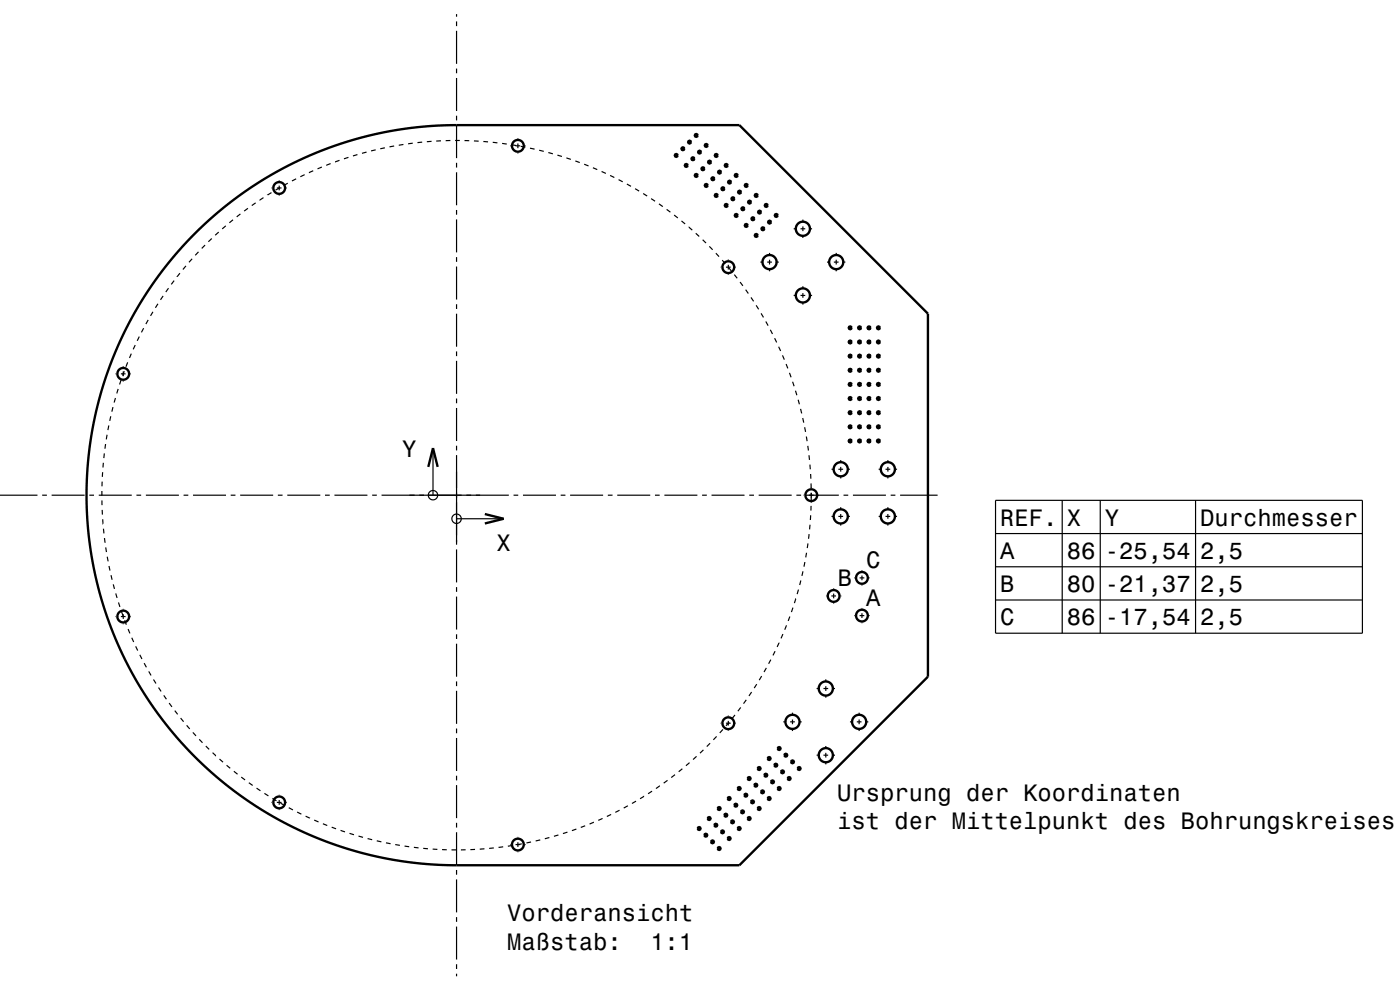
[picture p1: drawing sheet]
<svg xmlns="http://www.w3.org/2000/svg" width="297mm" height="210mm" viewBox="0 0 297 210" stroke-linecap="round" stroke-linejoin="round" font-family="sans-serif">
<defs><g id="words">
<g font-size="5">
<text x="85.3" y="96.9">Y</text>
<text x="212.2" y="111.5">REF.</text>
<text x="226.3" y="111.5">X</text>
<text x="234.4" y="111.5">Y</text>
<text x="254.6" y="111.5">Durchmesser</text>
<text x="105.3" y="116.9">X</text>
<text x="212.2" y="118.5">A</text>
<text x="226.3" y="118.5">86</text>
<text x="234.4" y="118.5">-25,54</text>
<text x="254.6" y="118.5">2,5</text>
<text x="177.7" y="124.3">B</text>
<text x="183.7" y="120.5">C</text>
<text x="212.2" y="125.6">B</text>
<text x="226.3" y="125.6">80</text>
<text x="234.4" y="125.6">-21,37</text>
<text x="254.6" y="125.6">2,5</text>
<text x="183.7" y="128.5">A</text>
<text x="212.2" y="132.6">C</text>
<text x="226.3" y="132.6">86</text>
<text x="234.4" y="132.6">-17,54</text>
<text x="254.6" y="132.6">2,5</text>
<text x="177.6" y="169.9">Ursprung der Koordinaten</text>
<text x="177.6" y="175.9">ist der Mittelpunkt des Bohrungskreises</text>
<text x="107.6" y="195.4">Vorderansicht</text>
<text x="107.6" y="201.4">Maßstab:</text>
<text x="138" y="201.4">1:1</text>
</g>
</g></defs>
<g fill="none" stroke="#000" stroke-width=".5">
<path d="M41.3 49.6l4.4-4.1 4.1-3.3 5.1-3.5 5.2-3 5.4-2.6 5.4-2.1 5.4-1.7 5.4-1.3 6.9-1 7-.4 61.3-.1 40 40v77l-40 40h-60.7l-4.2-.1-4-.4-4.2-.6-3.9-.7-3.9-1-4.1-1.2-4-1.5-3.9-1.6-3.8-1.9-4.1-2.4-4-2.6-3.4-2.5-3.5-2.8-3.1-2.9-3.3-3.4-2.9-3.5-2.8-3.5-2.2-3.3-2.2-3.7-2.1-3.9-1.6-3.4-1.8-4.4-1.6-4.8-1.1-4.1-.8-3.9-.7-4.7-.5-4.2-.1-4.3v-5l.4-4.2 .4-3.7 .8-4.4 1.1-4.4 1.3-4.3 1.6-4.5 1.7-3.9 2.2-4.2 2.2-3.9 2.5-3.8 2.5-3.4 2.6-3.1zM90.9 99l1-4 1 4M102.9 109l4 1-4 1"/>
<circle cx="59.2" cy="39.9" r="1.25"/>
<circle cx="109.9" cy="30.9" r="1.25"/>
<circle cx="143.5" cy="33" r=".3"/>
<circle cx="144.9" cy="31.6" r=".3"/>
<circle cx="145.6" cy="35.1" r=".3"/>
<circle cx="146.3" cy="30.1" r=".3"/>
<circle cx="147" cy="33.7" r=".3"/>
<circle cx="147.7" cy="28.7" r=".3"/>
<circle cx="147.7" cy="37.2" r=".3"/>
<circle cx="148.4" cy="32.3" r=".3"/>
<circle cx="149.1" cy="35.8" r=".3"/>
<circle cx="149.8" cy="39.3" r=".3"/>
<circle cx="149.8" cy="30.8" r=".3"/>
<circle cx="150.5" cy="34.4" r=".3"/>
<circle cx="151.2" cy="37.9" r=".3"/>
<circle cx="151.9" cy="33" r=".3"/>
<circle cx="152.6" cy="36.5" r=".3"/>
<circle cx="154.1" cy="35.1" r=".3"/>
<circle cx="154.8" cy="38.6" r=".3"/>
<circle cx="156.2" cy="37.2" r=".3"/>
<circle cx="158.3" cy="39.3" r=".3"/>
<circle cx="151.9" cy="41.5" r=".3"/>
<circle cx="153.4" cy="40" r=".3"/>
<circle cx="154.1" cy="43.6" r=".3"/>
<circle cx="154.5" cy="56.7" r="1.25"/>
<circle cx="155.5" cy="42.2" r=".3"/>
<circle cx="156.2" cy="45.7" r=".3"/>
<circle cx="156.9" cy="40.7" r=".3"/>
<circle cx="157.6" cy="44.3" r=".3"/>
<circle cx="158.3" cy="47.8" r=".3"/>
<circle cx="159" cy="42.9" r=".3"/>
<circle cx="159.7" cy="46.4" r=".3"/>
<circle cx="160.4" cy="49.9" r=".3"/>
<circle cx="160.4" cy="41.5" r=".3"/>
<circle cx="161.1" cy="45" r=".3"/>
<circle cx="161.8" cy="48.5" r=".3"/>
<circle cx="162.5" cy="43.6" r=".3"/>
<circle cx="163.3" cy="47.1" r=".3"/>
<circle cx="163.3" cy="55.6" r="1.5"/>
<circle cx="164.7" cy="45.7" r=".3"/>
<circle cx="170.3" cy="48.5" r="1.5"/>
<circle cx="177.4" cy="55.6" r="1.5"/>
<circle cx="26.1" cy="79.3" r="1.25"/>
<circle cx="170.3" cy="62.7" r="1.5"/>
<circle cx="180.4" cy="75.5" r=".3"/>
<circle cx="180.4" cy="69.5" r=".3"/>
<circle cx="180.4" cy="78.5" r=".3"/>
<circle cx="180.4" cy="72.5" r=".3"/>
<circle cx="182.4" cy="75.5" r=".3"/>
<circle cx="182.4" cy="69.5" r=".3"/>
<circle cx="182.4" cy="78.5" r=".3"/>
<circle cx="182.4" cy="72.5" r=".3"/>
<circle cx="184.4" cy="75.5" r=".3"/>
<circle cx="184.4" cy="69.5" r=".3"/>
<circle cx="184.4" cy="78.5" r=".3"/>
<circle cx="184.4" cy="72.5" r=".3"/>
<circle cx="186.4" cy="75.5" r=".3"/>
<circle cx="186.4" cy="69.5" r=".3"/>
<circle cx="186.4" cy="78.5" r=".3"/>
<circle cx="186.4" cy="72.5" r=".3"/>
<circle cx="178.4" cy="99.5" r="1.5"/>
<circle cx="180.4" cy="90.5" r=".3"/>
<circle cx="180.4" cy="84.5" r=".3"/>
<circle cx="180.4" cy="87.5" r=".3"/>
<circle cx="180.4" cy="81.5" r=".3"/>
<circle cx="180.4" cy="93.5" r=".3"/>
<circle cx="182.4" cy="90.5" r=".3"/>
<circle cx="182.4" cy="84.5" r=".3"/>
<circle cx="182.4" cy="87.5" r=".3"/>
<circle cx="182.4" cy="81.5" r=".3"/>
<circle cx="182.4" cy="93.5" r=".3"/>
<circle cx="184.4" cy="90.5" r=".3"/>
<circle cx="184.4" cy="84.5" r=".3"/>
<circle cx="184.4" cy="87.5" r=".3"/>
<circle cx="184.4" cy="81.5" r=".3"/>
<circle cx="184.4" cy="93.5" r=".3"/>
<circle cx="186.4" cy="90.5" r=".3"/>
<circle cx="186.4" cy="84.5" r=".3"/>
<circle cx="186.4" cy="87.5" r=".3"/>
<circle cx="186.4" cy="81.5" r=".3"/>
<circle cx="186.4" cy="93.5" r=".3"/>
<circle cx="188.4" cy="99.5" r="1.5"/>
<circle cx="172.1" cy="105" r="1.25"/>
<circle cx="178.4" cy="109.5" r="1.5"/>
<circle cx="188.4" cy="109.5" r="1.5"/>
<circle cx="26.1" cy="130.8" r="1.25"/>
<circle cx="176.9" cy="126.4" r="1.25"/>
<circle cx="182.9" cy="130.6" r="1.25"/>
<circle cx="182.9" cy="122.6" r="1.25"/>
<circle cx="154.5" cy="153.4" r="1.25"/>
<circle cx="165.3" cy="158.8" r=".3"/>
<circle cx="168.1" cy="153.1" r="1.5"/>
<circle cx="175.2" cy="146" r="1.5"/>
<circle cx="182.3" cy="153.1" r="1.5"/>
<circle cx="59.2" cy="170.2" r="1.25"/>
<circle cx="109.9" cy="179.2" r="1.25"/>
<circle cx="148.3" cy="175.7" r=".3"/>
<circle cx="149.7" cy="177.2" r=".3"/>
<circle cx="150.4" cy="173.6" r=".3"/>
<circle cx="151.1" cy="178.6" r=".3"/>
<circle cx="151.9" cy="175" r=".3"/>
<circle cx="152.6" cy="180" r=".3"/>
<circle cx="152.6" cy="171.5" r=".3"/>
<circle cx="153.3" cy="176.5" r=".3"/>
<circle cx="154" cy="172.9" r=".3"/>
<circle cx="154.7" cy="177.9" r=".3"/>
<circle cx="154.7" cy="169.4" r=".3"/>
<circle cx="155.4" cy="174.3" r=".3"/>
<circle cx="156.1" cy="170.8" r=".3"/>
<circle cx="156.8" cy="167.3" r=".3"/>
<circle cx="156.8" cy="175.7" r=".3"/>
<circle cx="157.5" cy="172.2" r=".3"/>
<circle cx="158.2" cy="168.7" r=".3"/>
<circle cx="158.9" cy="173.6" r=".3"/>
<circle cx="158.9" cy="165.1" r=".3"/>
<circle cx="159.6" cy="170.1" r=".3"/>
<circle cx="160.3" cy="166.6" r=".3"/>
<circle cx="161" cy="163" r=".3"/>
<circle cx="161" cy="171.5" r=".3"/>
<circle cx="161.8" cy="168" r=".3"/>
<circle cx="162.5" cy="164.4" r=".3"/>
<circle cx="163.2" cy="160.9" r=".3"/>
<circle cx="163.2" cy="169.4" r=".3"/>
<circle cx="163.9" cy="165.8" r=".3"/>
<circle cx="164.6" cy="162.3" r=".3"/>
<circle cx="165.3" cy="167.3" r=".3"/>
<circle cx="166" cy="163.7" r=".3"/>
<circle cx="166.7" cy="160.2" r=".3"/>
<circle cx="167.4" cy="165.1" r=".3"/>
<circle cx="168.1" cy="161.6" r=".3"/>
<circle cx="169.5" cy="163" r=".3"/>
<circle cx="175.2" cy="160.2" r="1.5"/>
</g>
<g fill="none" stroke="#000" stroke-width=".25">
<path d="M96.9 3v.5M96.9 4.5v1M96.9 6.5v7M96.9 14.5v1M96.9 16.5v7M57.6 39.9h.1M58.7 39.9h1M59.2 38.2v.2M59.2 39.4v1M59.3 39.8l-.9 .5M60.7 39.9h.2M61.1 38.9l-.9 .4"/>
<path d="M62.8 37.9l-.9 .5M64.6 37.1l-.9 .4M66.4 36.2l-.9 .4M68.3 35.4l-.9 .4M70.1 34.7l-.9 .4M72 34l-.9 .3M73.9 33.4l-.9 .3M75.8 32.8l-.9 .3M77.8 32.3l-1 .2M79.7 31.8l-1 .2M81.7 31.4l-1 .2M83.6 31l-1 .2"/>
<path d="M85.6 30.6l-1 .2M87.6 30.4l-1 .1M89.6 30.2l-1 .1M91.5 30l-.9 .1M93.5 29.9h-1M95.5 29.8h-1M96.5 29.8h1M96.9 24.5v1M96.9 26.5v7M96.9 34.5v1M96.9 36.5v7M98.5 29.8h1"/>
<path d="M100.5 29.9h1M102.5 30l1 .1M104.5 30.2l1 .1M106.5 30.4l1 .2M108.2 30.9h.2M108.5 30.7l1 .2M109.4 30.9h1M109.9 29.3v.1M109.9 30.4v1M109.9 32.4v.2M110.5 31l1 .2M111.4 30.9h.1"/>
<path d="M112.4 31.4l1 .2M114.4 31.9l1 .2M116.3 32.4l1 .2M118.2 32.9l1 .3M120.2 33.5l.9 .3M122.1 34.1l.9 .4M123.9 34.8l1 .4M125.8 35.6l.9 .4M127.6 36.4l.9 .4M129.4 37.2l.9 .5M131.2 38.1l.9 .5M133 39l.9 .5"/>
<path d="M143.1 33h.7M143.5 32.6v.8M144.5 31.6h.8M144.9 31.2v.7M145.2 35.1h.8M145.6 34.7v.8M145.9 30.1h.8M146.3 29.8v.7M146.6 33.7h.8M147 33.3v.8M147.3 37.2h.8M147.3 28.7h.8"/>
<path d="M147.7 28.3v.8M147.7 36.8v.8M148 32.3h.8M148.4 31.9v.8M148.7 35.8h.8M149.1 35.4v.8M149.4 39.3h.8M149.4 30.9h.8M149.8 30.5v.7M149.8 38.9v.8M150.1 34.4h.8M150.5 34v.8"/>
<path d="M150.8 37.9h.8M151.2 37.5v.8M151.5 33h.8M151.9 32.6v.8M152.3 36.5h.7M152.6 36.1v.8M153.4 39.7v.7M153.7 35.1h.8M154.1 34.7v.8M154.4 38.6h.8M154.8 38.2v.8M155.8 37.2h.8"/>
<path d="M156.2 36.8v.8M157.9 39.3h.8M158.3 38.9v.8M36.9 59.5l-.6 .8M38.2 57.9l-.7 .8M39.4 56.4l-.6 .8M40.8 54.9l-.7 .7M42.1 53.4l-.7 .8M43.5 52l-.7 .7M44.9 50.6l-.7 .7M46.4 49.2l-.7 .7M47.9 47.9l-.8 .7"/>
<path d="M49.4 46.6l-.7 .7M51 45.4l-.8 .6M52.6 44.2l-.8 .6M54.2 43l-.8 .6M55.9 41.9l-.8 .6M57.6 40.9l-.9 .5M59.2 41.4v.1M96.9 44.5v1M96.9 46.5v7M96.9 54.5v1M96.9 56.5v7M134.7 40l.9 .5"/>
<path d="M136.4 41.1l.9 .5M138.1 42.1l.9 .6M139.8 43.3l.8 .5M141.4 44.4l.8 .6M143 45.6l.8 .6M144.6 46.9l.7 .6M146.1 48.2l.8 .6M147.6 49.5l.7 .7M149.1 50.9l.7 .7M150.5 52.3l.7 .7M151.5 41.5h.8M151.9 53.7l.6 .7"/>
<path d="M151.9 41.1v.7M152.9 56.7h.1M153 40h.7M153.2 55.2l.7 .7M153.7 43.6h.8M154 56.7h1M154.1 43.2v.8M154.5 55v.2M154.5 56.2v1M154.5 58.2v.1M154.5 56.7l.7 .8M155.1 42.2h.8"/>
<path d="M155.5 41.8v.8M155.8 58.2l.6 .8M155.8 45.7h.8M156 56.7h.1M156.2 45.3v.8M156.5 40.7h.8M156.9 40.4v.7M157 59.8l.6 .8M157.2 44.3h.8M157.6 43.9v.8M157.9 47.8h.8M158.3 47.4v.8"/>
<path d="M158.6 42.9h.8M159 42.5v.8M159.3 46.4h.8M159.7 46v.8M160 41.5h.8M160 49.9h.8M160.4 41.1v.7M160.4 49.6v.7M160.7 45h.8M161.1 44.6v.8M161.3 55.6h.5M161.4 48.5h.8"/>
<path d="M161.8 48.1v.8M162.2 43.6h.7M162.5 43.2v.8M162.8 55.6h1M162.9 47.1h.7M163.3 46.7v.8M163.3 53.6v.5M163.3 55.1v1M163.3 57.1v.4M164.3 45.7h.8M164.7 45.3v.8M164.8 55.6h.4"/>
<path d="M168.4 48.5h.4M169.8 48.5h1M170.3 46.6v.4M170.3 48v1M170.3 50v.5M171.8 48.5h.5M175.4 55.6h.5M176.9 55.6h1M177.4 53.6v.5M177.4 55.1v1M177.4 57.1v.4M178.9 55.6h.4"/>
<path d="M24.5 79.3h.1M25.6 79.3h1M26.1 77.7v.1M26.1 78.8v1M26.4 78.7l-.4 1M27.1 76.9l-.4 .9M27.6 79.3h.2M27.9 75l-.4 .9M28.7 73.2l-.4 .9M29.6 71.4l-.5 .9M30.5 69.6l-.5 .9M31.4 67.9l-.5 .8"/>
<path d="M32.4 66.1l-.5 .9M33.5 64.4l-.5 .9M34.6 62.8l-.5 .8M35.8 61.1l-.6 .8M96.9 64.5v1M96.9 66.5v7M96.9 74.5v1M96.9 76.5v7M158.2 61.4l.6 .9M159.3 63.1l.6 .8M160.4 64.8l.5 .8M161.5 66.5l.5 .8"/>
<path d="M162.5 68.2l.4 .9M163.4 70l.5 .8M164.3 71.7l.5 .9M165.2 73.5l.4 1M166 75.4l.4 .9M166.8 77.2l.3 1M167.5 79.1l.3 .9M168.4 62.7h.4M169.8 62.7h1M170.3 60.7v.5M170.3 62.2v1M170.3 64.2v.4"/>
<path d="M171.8 62.7h.5M180 75.5h.7M180 78.5h.7M180 72.5h.7M180 69.5h.7M180.4 69.2v.7M180.4 72.2v.7M180.4 75.2v.7M180.4 78.2v.7M182 75.5h.7M182 78.5h.7M182 72.5h.7"/>
<path d="M182 69.5h.7M182.4 69.2v.7M182.4 72.2v.7M182.4 75.2v.7M182.4 78.2v.7M184 75.5h.7M184 78.5h.7M184 72.5h.7M184 69.5h.7M184.4 69.2v.7M184.4 72.2v.7M184.4 75.2v.7"/>
<path d="M184.4 78.2v.7M186 75.5h.7M186 78.5h.7M186 72.5h.7M186 69.5h.7M186.4 69.2v.7M186.4 72.2v.7M186.4 75.2v.7M186.4 78.2v.7M21.9 98.2l-.1 1M22.1 96.2l-.1 1M22.4 94.2l-.1 1"/>
<path d="M22.7 92.2l-.2 1M23.1 90.3l-.2 .9M23.5 88.3l-.2 1M24 86.4l-.3 .9M24.5 84.4l-.3 1M25.1 82.5l-.3 1M25.7 80.6l-.3 1M26.1 80.8v.1M91.9 95v10M96.9 84.5v1M96.9 86.5v7M96.9 94.5v1"/>
<path d="M96.9 96.5v19M168.1 81l.4 .9M168.8 82.9l.2 .9M169.3 84.8l.3 1M169.8 86.7l.3 1M170.3 88.7l.2 1M170.7 90.6l.2 1M171.1 92.6l.1 1M171.4 94.6l.1 1M171.6 96.6l.1 1M171.8 98.5l.1 1M176.4 99.5h.5"/>
<path d="M177.9 99.5h1M178.4 97.6v.4M178.4 99v1M179.9 99.5h.4M180 87.5h.7M180 84.5h.7M180 81.5h.7M180 90.5h.7M180 93.5h.7M180.4 81.2v.7M180.4 84.2v.7M180.4 87.2v.7"/>
<path d="M180.4 90.2v.7M180.4 93.2v.7M182 87.5h.7M182 84.5h.7M182 81.5h.7M182 90.5h.7M182 93.5h.7M182.4 81.2v.7M182.4 84.2v.7M182.4 87.2v.7M182.4 90.2v.7M182.4 93.2v.7"/>
<path d="M184 87.5h.7M184 84.5h.7M184 81.5h.7M184 90.5h.7M184 93.5h.7M184.4 81.2v.7M184.4 84.2v.7M184.4 87.2v.7M184.4 90.2v.7M184.4 93.2v.7M186 87.5h.7M186 84.5h.7"/>
<path d="M186 81.5h.7M186 90.5h.7M186 93.5h.7M186.4 81.2v.7M186.4 84.2v.7M186.4 87.2v.7M186.4 90.2v.7M186.4 93.2v.7M186.4 99.5h.5M187.9 99.5h1M188.4 97.6v.4M188.4 99v1"/>
<path d="M189.9 99.5h.4M0 105h7.9M8.9 105h1M10.9 105h7M18.9 105h1M20.9 105h7M21.6 104.2v1M21.6 106.2v1M21.7 102.2l-.1 1M21.7 108.2v1M21.8 100.2l-.1 1M21.8 110.2l.1 .9"/>
<path d="M21.9 112.1l.1 1M22.2 114.1l.1 1M22.4 116.1l.2 1M22.8 118.1l.1 1M28.9 105h1M30.9 105h7M38.9 105h1M40.9 105h7M48.9 105h1M50.9 105h7M58.9 105h1M60.9 105h7"/>
<path d="M68.9 105h1M70.9 105h7M78.9 105h1M80.9 105h27M96.9 116.5v7M96.9 110h10M108.9 105h1M110.9 105h7M118.9 105h1M120.9 105h7M128.9 105h1M130.9 105h7"/>
<path d="M138.9 105h1M140.9 105h7M148.9 105h1M150.9 105h7M158.9 105h1M160.9 105h7M168.9 105h1M170.5 105h.1M170.7 119.2l-.1 1M170.9 105h7M171.1 117.3l-.2 .9M171.4 115.3l-.1 1"/>
<path d="M171.6 113.3l-.1 1M171.8 111.3l-.1 1M172 100.5v1M172 109.3l-.1 1M172.1 102.5v1v-.1M172.1 107.3l-.1 1M172.1 105v-.5v1M172.1 105.3v1M172.1 106.5v.2M176.4 109.5h.5M177.9 109.5h1M178.4 101v.5"/>
<path d="M178.4 107.6v.4M178.4 109v1M178.4 111v.5M178.9 105h1M179.9 109.5h.4M180.9 105h7M186.4 109.5h.5M187.9 109.5h1M188.4 101v.5M188.4 107.6v.4M188.4 109v1M188.4 111v.5"/>
<path d="M188.9 105h1M189.9 109.5h.4M190.9 105h8M211.2 106.1h77.8v28.2h-77.8zM211.2 113.2h77.8M225.3 106.1v28.2M233.4 106.1v28.2M253.6 106.1v28.2M23.1 120.1l.2 .9M23.6 122l.2 1M24 124l.3 .9M24.5 130.8h.1"/>
<path d="M24.6 125.9l.2 .9M25.1 127.8l.3 .9M25.6 130.8h1M25.8 129.7l.3 .9M26.1 129.2v.1M26.1 130.3v1M26.1 132.3v.1M26.4 131.6l.4 .9M27.2 133.4l.4 1M27.6 130.8h.2M28 135.3l.4 .9M28.8 137.1l.4 .9"/>
<path d="M29.7 138.9l.4 .9M96.9 124.5v1M96.9 126.5v7M96.9 134.5v1M96.9 136.5v7M163.5 139.9l-.4 .9M164.4 138.1l-.4 .9M165.3 136.3l-.4 .9M166.1 134.5l-.4 .9M166.8 132.6l-.3 1M167.6 130.8l-.4 .9M168.2 128.9l-.3 .9"/>
<path d="M168.8 127l-.3 .9M169.4 125.1l-.3 .9M169.9 123.1l-.3 1M170.3 121.2l-.2 1M175.2 126.4h.2M176.4 126.4h1M176.9 124.8v.1M176.9 125.9v1M176.9 127.9v.1M178.4 126.4h.1M181.2 122.6h.2M181.2 130.6h.2"/>
<path d="M182.4 122.6h1M182.4 130.6h1M182.9 121v.1M182.9 122.1v1M182.9 124.1v.1M182.9 129v.1M182.9 130.1v1M182.9 132.1v.1M184.4 122.6h.1M184.4 130.6h.1M211.2 120.2h77.8M211.2 127.3h77.8"/>
<path d="M30.6 140.7l.5 .8M31.6 142.4l.5 .9M32.6 144.1l.5 .9M33.6 145.8l.6 .9M34.7 147.5l.6 .8M35.9 149.1l.6 .8M37.1 150.7l.6 .8M38.3 152.3l.7 .8M39.6 153.9l.6 .7M40.9 155.4l.7 .7M42.3 156.8l.7 .8M43.7 158.3l.7 .7"/>
<path d="M45.1 159.7l.7 .6M96.9 144.5v1M96.9 146.5v7M96.9 154.5v1M96.9 156.5v7M149.2 159.1l-.7 .7M150.6 157.7l-.7 .7M152 156.2l-.7 .7M152.9 153.4h.1M153.4 154.7l-.7 .8M154 153.4h1M154.5 151.8v.1"/>
<path d="M154.5 152.9v1M154.5 154.9v.1M154.7 153.2l-.7 .8M155.9 151.7l-.6 .7M156 153.4h.1M157.1 150.1l-.6 .8M158.3 148.4l-.6 .9M159.4 146.8l-.5 .8M160.5 145.1l-.5 .9M161.6 143.4l-.5 .9M162.6 141.7l-.5 .9M164.9 158.8h.8"/>
<path d="M165.3 158.4v.8M166.2 153.1h.4M166.7 159.8v.8M167.6 153.1h1M168.1 151.2v.4M168.1 152.6v1M168.1 154.6v.5M169.6 153.1h.5M173.2 146.1h.5M174.7 146.1h1M175.2 144.1v.5M175.2 145.5v1.1"/>
<path d="M175.2 147.5v.5M175.2 158.2v.5M175.2 159.7v1M176.7 146.1h.4M180.3 153.1h.5M181.8 153.1h1M182.3 151.2v.4M182.3 152.6v1M182.3 154.6v.5M183.8 153.1h.4M46.6 161l.7 .7M48.1 162.3l.7 .7"/>
<path d="M49.6 163.6l.8 .6M51.2 164.8l.8 .6M52.8 166l.8 .6M54.4 167.2l.9 .5M56.1 168.3l.8 .5M57.6 170.2h.1M57.8 169.3l.8 .6M58.7 170.2h1M59.2 168.6v.1M59.2 169.7v1M59.2 171.7v.1M59.5 170.4l.9 .5"/>
<path d="M60.7 170.2h.2M61.3 171.3l.8 .5M63 172.3l.9 .4M64.8 173.1l.9 .5M66.7 174l.9 .4M68.5 174.7l.9 .4M70.4 175.5l.9 .3M72.2 176.1l1 .4M74.1 176.8l1 .3M76.1 177.4l.9 .2M78 177.9l1 .2M79.9 178.4l1 .2"/>
<path d="M81.9 178.8l1 .2M83.8 179.2l1 .1M85.8 179.5l1 .1M87.8 179.7l1 .2M89.8 180h1M96.9 164.5v1M96.9 166.5v7M96.9 174.5v1M96.9 176.5v7M104.8 179.9l-1 .1M106.8 179.6l-1 .2M108.2 179.2h.2"/>
<path d="M108.7 179.3l-1 .2M109.4 179.2h1M109.9 177.5v.2M109.9 178.7v1M110.7 179l-1 .2M111.4 179.2h.1M112.7 178.6l-1 .2M114.6 178.2l-1 .2M116.5 177.7l-.9 .2M118.5 177.1l-1 .3M120.4 176.5l-1 .3M122.3 175.9l-1 .3"/>
<path d="M124.1 175.2l-.9 .3M126 174.4l-.9 .4M127.8 173.6l-.9 .4M129.6 172.8l-.9 .4M131.4 171.9l-.9 .4M133.2 170.9l-.9 .5M134.9 169.9l-.8 .5M136.6 168.9l-.8 .5M138.3 167.8l-.8 .6M140 166.7l-.8 .6M141.6 165.5l-.8 .6M143.2 164.3l-.8 .6"/>
<path d="M144.8 163.1l-.8 .6M146.3 161.8l-.8 .6M147.8 160.4l-.8 .7M147.9 175.7h.8M148.3 175.4v.7M149.3 177.2h.8M149.7 176.8v.8M150.1 173.6h.7M150.4 173.2v.8M150.8 178.6h.7M151.1 178.2v.8M151.5 175h.7"/>
<path d="M151.9 174.6v.8M152.2 171.5h.8M152.2 180h.8M152.6 171.1v.8M152.6 179.6v.8M152.9 176.5h.8M153.3 176.1v.7M153.6 172.9h.8M154 172.5v.8M154.3 169.4h.8M154.3 177.9h.8M154.7 169v.8"/>
<path d="M154.7 177.5v.8M155 174.3h.8M155.4 173.9v.8M155.7 170.8h.8M156.1 170.4v.8M156.4 175.7h.8M156.4 167.3h.8M156.8 166.9v.8M156.8 175.4v.7M157.1 172.2h.8M157.5 171.8v.8M157.8 168.7h.8"/>
<path d="M158.2 168.3v.8M158.5 165.1h.8M158.5 173.6h.8M158.9 164.8v.7M158.9 173.2v.8M159.2 170.1h.8M159.6 169.7v.8M159.9 166.6h.8M160.3 166.2v.7M160.7 163h.7M160.7 171.5h.7M161 162.6v.8"/>
<path d="M161 171.1v.8M161.4 168h.7M161.8 167.6v.8M162.1 164.4h.8M162.5 164v.8M162.8 160.9h.8M162.8 169.4h.8M163.2 160.5v.8M163.2 169v.8M163.5 165.8h.8M163.9 165.5v.7M164.2 162.3h.8"/>
<path d="M164.6 161.9v.8M164.9 167.3h.8M165.3 166.9v.8M165.6 163.7h.8M166 163.3v.8M166.3 160.2h.8M167 165.1h.8M167.4 164.8v.7M167.7 161.6h.8M168.1 161.2v.8M169.1 163h.8M169.5 162.6v.8"/>
<path d="M173.2 160.2h.5M174.7 160.2h1M175.2 161.7v.4M176.7 160.2h.4M91.8 180.1l1 .1M93.8 180.2l1 .1M95.8 180.3h1M96.9 184.5v1M96.9 186.5v7M96.9 194.5v1M96.9 196.5v7M98.8 180.3h-1"/>
<path d="M100.8 180.2h-1M102.8 180.1h-1M109.9 180.7v.1M96.9 204.5v1M96.9 206.5v.6"/>
<circle cx="91.9" cy="105" r="1"/>
<circle cx="96.9" cy="110" r="1"/>
</g>
<use href="#words"/>
</svg>
